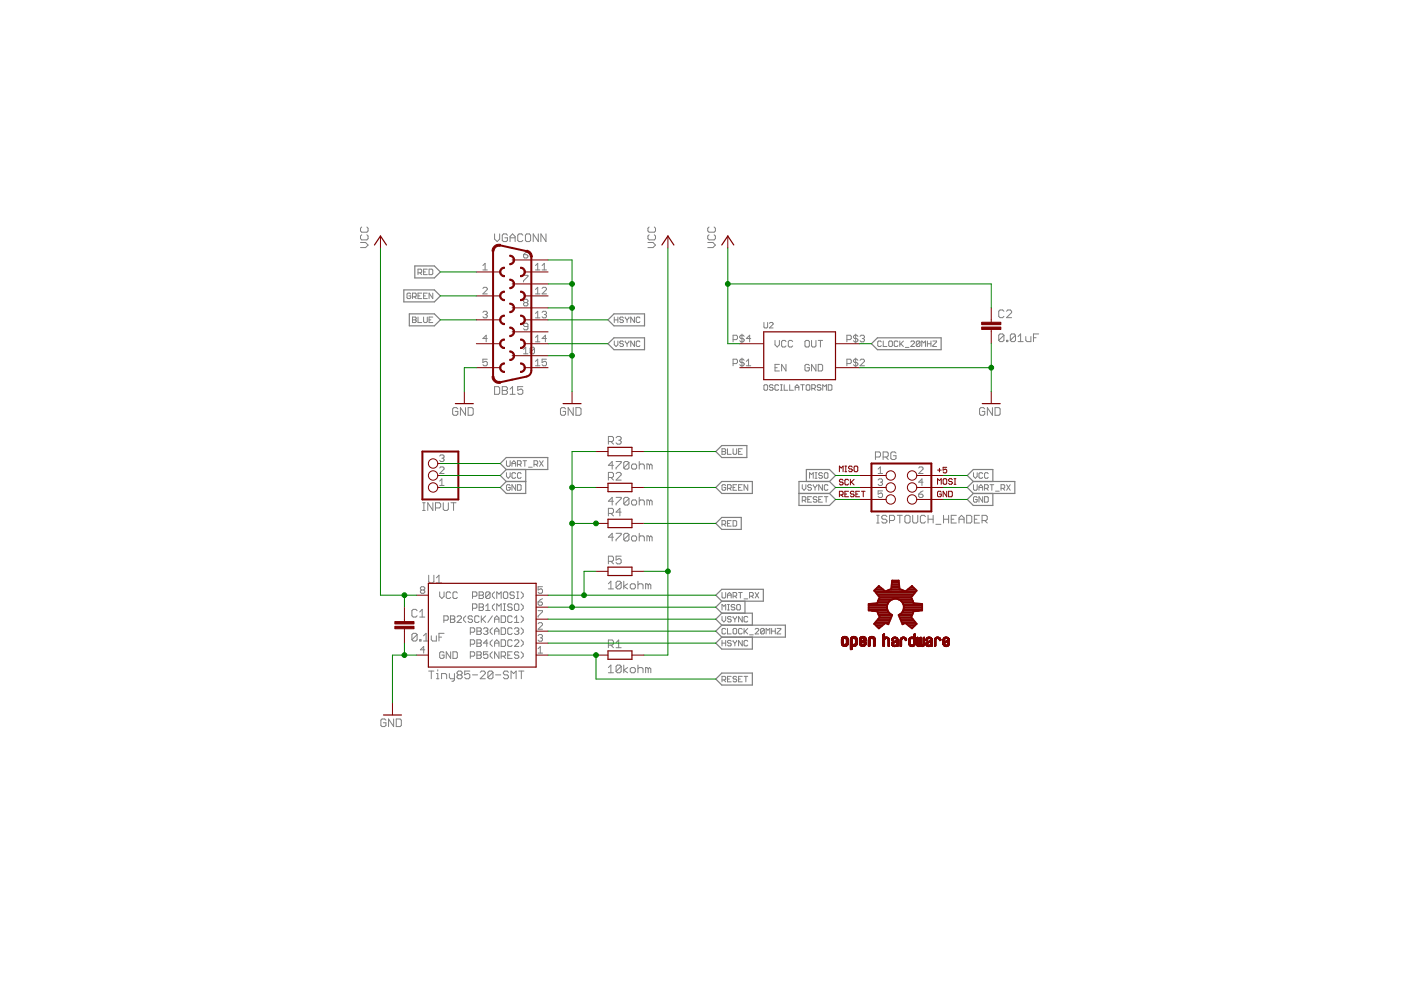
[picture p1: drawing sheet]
<svg xmlns="http://www.w3.org/2000/svg" width="297mm" height="210mm" viewBox="0 0 297 210" stroke-linecap="round" stroke-linejoin="round" font-family="sans-serif">
<g fill="none" stroke="#808080" stroke-width=".21">
<path d="M76.4 51.4h1.1l.5 .6-.5 .5h-1.1M76.7 49.8l-.3 .3v.5l.3 .3h1.1l.2-.3v-.5l-.2-.3M76.7 48.1l-.3 .3v.6l.3 .2h1.1l.2-.2v-.6l-.2-.3M88.6 57.8h.6l.2-.1v-.4l-.2-.2h-.6v1.1M89 57.8l.4 .4M89.8 57.7h.4M90.6 57.1h-.8v1.1h.8M91 57.1h.6l.2 .2v.7l-.2 .2h-.6zM102.4 56.3l.4-.5v1.4M102.4 57.2h.9M104.9 49.6v1.1l.5 .5 .5-.5v-1.1M107.6 49.9l-.3-.3h-.5l-.3 .3v1.1l.3 .2h.5l.3-.2v-.6h-.6"/>
<path d="M108.1 51.2v-1.1l.6-.5 .5 .5v1.1M108.1 50.4h1.1M110.8 49.9l-.2-.3h-.6l-.2 .3v1.1l.2 .2h.6l.2-.2M111 54h.7l.2 .5-.2 .2h-.5l-.2-.2zM111 58.4h.9v.2l-.9 .9v.3M111.7 49.6h.5l.3 .3v1.1l-.3 .2h-.5l-.3-.2v-1.1zM111.9 53.3l-.9 .7M113.5 57.2h1M113.5 56.3l.5-.5v1.4M114.1 49.6v1.6l-1-1.6v1.6M114.9 57.2h1M114.9 56.3l.5-.5v1.4"/>
<path d="M115.8 49.6v1.6l-1.1-1.6v1.6M137.4 51.4h1.1l.5 .6-.5 .5h-1.1M137.6 49.8l-.2 .3v.5l.2 .3h1.1l.3-.3v-.5l-.3-.3M137.6 48.1l-.2 .3v.6l.2 .2h1.1l.3-.2v-.6l-.3-.3M150.1 51.4h1.1l.5 .6-.5 .5h-1.1M150.3 49.8l-.2 .3v.5l.2 .3h1.1l.3-.3v-.5l-.3-.3M150.3 48.1l-.2 .3v.6l.2 .2h1.1l.3-.2v-.6l-.3-.3M87.1 62.3l-.2-.2h-.4l-.2 .2v.8l.2 .2h.4l.2-.2v-.4h-.4M87.5 67.2h.6l.1 .2-.1 .4 .1 .4-.1 .2h-.6zM87.5 62.9h.6l.1-.2v-.4l-.1-.2h-.6v1.2M87.5 67.8h.6M87.9 62.9l.3 .4"/>
<path d="M88.6 67.2v1.2h.8M88.6 62.7h.4M89.4 62.1h-.8v1.2h.8M89.8 67.2v1l.2 .2h.4l.2-.2v-1M89.8 62.7h.4M90.6 62.1h-.8v1.2h.8M91 67.8h.4M91.8 67.2h-.8v1.2h.8M91.8 62.1v1.2l-.8-1.2v1.2M102.4 61.2l.2-.3h.5l.2 .3v.2l-.9 .9h.9M102.4 66.2l.2-.2h.5l.2 .2-.2 .5M102.8 66.7h.3"/>
<path d="M103.1 66.7l.2 .2-.2 .5h-.5l-.2-.2M103.3 76.2h-.9v.7l.4-.3 .5 .3v.4l-.2 .3h-.5l-.2-.3M103.3 71.8h-.9l.7-.7v1.4M111 74.1l.5-.5v1.4M111 75h.9M111.2 64.2l-.2-.3 .2-.4h.5l.2 .2-.2 .5M111.2 64.2l-.2 .2 .2 .5h.5l.2-.3-.2-.4M111.2 64.2h.5M111.9 69.2h-.7l-.2-.2 .2-.5h.5l.2 .3v.9l-.2 .2h-.5l-.2-.2M113.3 73.9v.9l-.2 .2h-.5l-.2-.2M113.3 73.9l-.2-.3h-.5l-.2 .3v.9M113.3 73.9l-.9 .9"/>
<path d="M113.5 72.5h1M113.5 77.6h1M113.5 67.4h1M113.5 62.3h1M113.5 71.5l.5-.4v1.4M113.5 61.4l.5-.5v1.4M113.5 66.5l.5-.5v1.4M113.5 76.6l.5-.4v1.4M114.9 61.2l.3-.3h.4l.3 .3v.2l-1 .9h1M114.9 66.2l.3-.2h.4l.3 .2-.3 .5M115.4 66.7h.2M115.6 66.7l.3 .2-.3 .5h-.4l-.3-.2"/>
<path d="M115.9 76.2h-1v.7l.5-.3 .5 .3v.4l-.3 .3h-.4l-.3-.3M115.9 71.8h-1l.7-.7v1.4M130.2 67.8h.8M130.2 67.2v1.2M130.2 72.3v.8l.4 .4 .4-.4v-.8M131 67.2v1.2M132.2 67.4l-.2-.2h-.4l-.2 .2 .2 .4h.4l.2 .4-.2 .2h-.4l-.2-.2M132.2 72.5l-.2-.2h-.4l-.2 .2v.2l.2 .2h.4l.2 .4-.2 .2h-.4l-.2-.2M132.6 67.2l.3 .6M132.6 72.3l.3 .6M132.9 67.8v.6M132.9 72.9v.6"/>
<path d="M133.3 67.2v.2l-.4 .4M133.3 72.3v.2l-.4 .4M134.5 67.2v1.2l-.8-1.2v1.2M134.5 72.3v1.2l-.8-1.2v1.2M135.7 67.4l-.2-.2h-.4l-.2 .2v.8l.2 .2h.4l.2-.2M135.7 72.5l-.2-.2h-.4l-.2 .2v.8l.2 .2h.4l.2-.2M155.4 72h.7l.3-.2v-.5l-.3-.2h-.7v1.4M155.4 77.1h.7l.3-.2v-.5l-.3-.2h-.7v1.4M157.3 70.8v1.9M157.3 75.9v1.9M157.8 71.3l-.3-.2h-.4l-.3 .4 .3 .3h.4l.3 .4-.3 .3h-.4l-.3-.3M157.8 76.4l-.3-.2h-.4l-.3 .4 .3 .3h.4l.3 .4-.3 .3h-.4l-.3-.3"/>
<path d="M158.2 77.6h1M158.2 76.6l.5-.4v1.4M159.2 71.8h-1l.7-.7v1.4M162 68.4v.9l.2 .2h.4l.2-.2v-.9M163.1 68.6l.2-.2h.4l.2 .2v.1l-.8 .8h.8M164.3 72.2v.9l.5 .5 .4-.5v-.9M164.3 78h.5M165.2 77.3h-.9v1.4h.9M166.6 72.4l-.2-.2h-.5l-.2 .2v.9l.2 .3h.5l.2-.3M166.6 77.3v1.4l-.9-1.4v1.4M168.1 72.4l-.3-.2h-.4l-.3 .2v.9l.3 .3h.4l.3-.3M170.9 72.2h.5l.2 .2v.9l-.2 .3h-.5l-.2-.3v-.9z"/>
<path d="M171.6 77.5l-.2-.2h-.5l-.2 .2v.9l.2 .3h.5l.2-.3v-.4h-.5M172.1 72.2v1.1l.2 .3h.5l.2-.3v-1.1M173 77.3v1.4l-.9-1.4v1.4M173.5 77.3h.7l.2 .2v.9l-.2 .3h-.7zM173.5 72.2h.9M173.9 72.2v1.4M179.6 77.1h.7l.2-.2v-.5l-.2-.2h-.7v1.4M179.6 72h.7l.2-.2v-.5l-.2-.2h-.7v1.4M181.4 70.8v1.9M181.4 75.9v1.9M181.9 71.3l-.2-.2h-.5l-.2 .4 .2 .3h.5l.2 .4-.2 .3h-.5l-.2-.3M181.9 76.4l-.2-.2h-.5l-.2 .4 .2 .3h.5l.2 .4-.2 .3h-.5l-.2-.3"/>
<path d="M182.4 76.4l.2-.2h.4l.3 .2v.2l-.9 1h.9M182.4 71.3l.2-.2h.4l.3 .2-.3 .5M182.8 71.8h.2M183 71.8l.3 .2-.3 .5h-.4l-.2-.3M186.9 72.5l-.2-.2h-.4l-.2 .2v.8l.2 .2h.4l.2-.2M187.3 72.3v1.2h.7M188.6 72.3h.4l.2 .2v.8l-.2 .2h-.4l-.2-.2v-.8zM190.4 72.5l-.2-.2h-.4l-.2 .2v.8l.2 .2h.4l.2-.2M190.8 72.3v1.2M191 72.9l.5 .6M191.5 72.3l-.7 .8M191.9 73.7h.8"/>
<path d="M193.1 72.5l.2-.2h.4l.2 .2v.2l-.8 .8h.8M195.1 72.5l-.2-.2h-.4l-.2 .2v.8M195.1 72.5v.8l-.2 .2h-.4l-.2-.2M195.1 72.5l-.8 .8M195.4 73.5v-1.2l.4 .4 .4-.4v1.2M196.6 72.3v1.2M196.6 72.9h.8M197.4 72.3v1.2M197.8 72.3h.8v.2l-.8 .8v.2h.8M212.9 66l-.3-.3h-.6l-.2 .3v1.1l.2 .3h.6l.3-.3M212.9 71.1l-.3-.3h-.6l-.2 .3v1.1M212.9 71.1v1.1l-.3 .2h-.6l-.2-.2"/>
<path d="M212.9 71.1l-1.1 1.1M213.4 72.2h.3v.2h-.3zM213.4 66l.3-.3h.5l.3 .3v.3l-1.1 1.1h1.1M215.3 71.1l-.3-.3h-.5l-.3 .3v1.1M215.3 71.1v1.1l-.3 .2h-.5l-.3-.2M215.3 71.1l-1.1 1.1M215.9 72.4h1M215.9 71.4l.5-.6v1.6M217.5 71.4v.8l.3 .2h.8v-1M219.1 71.6h.6M220.2 70.8h-1.1v1.6M93.2 96.7l.3-.2h.4l.2 .2-.2 .5"/>
<path d="M93.2 99.2l.3-.2h.4l.2 .2v.3l-.9 .9h.9M93.7 97.2h.2M93.9 97.2l.2 .2-.2 .5h-.4l-.3-.3M97.1 86.7l-.3-.3h-.6l-.2 .3v1.1l.2 .3h.6l.3-.3v-.6h-.6M98.7 86.4v1.7l-1.1-1.7v1.7M99.3 86.4h.8l.2 .3v1.1l-.2 .3h-.8zM104.9 82h.8l.2 .3v1l-.2 .3h-.8zM106.5 82h.8l.3 .3v.2l-.3 .3 .3 .3v.2l-.3 .3h-.8zM106.5 82.8h.8M107.4 97.7v1l.2 .2h.4l.2-.2v-1M108.1 83.6h1.1M108.1 82.5l.6-.5v1.6"/>
<path d="M108.5 98.9v-.8l.4-.4 .4 .4v.8M108.5 98.3h.8M109.7 98.5h.6l.2-.2v-.4l-.2-.2h-.6v1.2M110.1 98.5l.4 .4M110.8 82h-1v.8l.5-.3h.3l.2 .3v.5l-.2 .3h-.6l-.2-.3M110.9 97.7h.8M111.3 97.7v1.2M112.1 99.1h.7M113.2 98.5h.6l.2-.2v-.4l-.2-.2h-.6v1.2M113.6 98.5l.4 .4M114.4 97.7l.8 1.2M115.2 97.7l-.8 1.2"/>
<path d="M119.9 86.7l-.3-.3h-.5l-.3 .3v1.1l.3 .3h.5l.3-.3v-.6h-.5M121.5 86.4v1.7l-1-1.7v1.7M122.1 86.4h.8l.3 .3v1.1l-.3 .3h-.8zM129 93.6h.8l.3-.3v-.5l-.3-.3h-.8v1.7M129.5 93.6l.6 .6M130.1 98.7h-1.1l.8-.8v1.6M130.6 97.9h1.1v.2l-1.1 1.1v.3M130.6 92.8l.3-.3h.5l.3 .3v.3l-.3 .2M131.2 93.3h.2M131.4 93.3l.3 .3v.3l-.3 .3h-.5l-.3-.3M133.3 98.1l-1.1 1.1M133.3 98.1l-.2-.2h-.6l-.3 .2v1.1"/>
<path d="M133.3 98.1v1.1l-.2 .3h-.6l-.3-.3M133.9 98.7l.3-.3h.5l.3 .3v.5l-.3 .3h-.5l-.3-.3zM135.5 97.9v1.6M135.5 98.7l.3-.3h.5l.3 .3v.8M137.7 98.7l.3-.3 .3 .3v.8M137.7 98.7l-.3-.3h-.2v1.1M137.7 98.7v.8M153.1 95.1h.6l.2 .3-.2 .3 .2 .4-.2 .2h-.6zM153.1 95.7h.6M154.2 95.1v1.2h.8M155.4 95.1v1l.2 .2h.4l.2-.2v-1M156.6 95.7h.4"/>
<path d="M157.4 95.1h-.8v1.2h.8M162.2 81.6h.4l.2 .2v.7l-.2 .2h-.4l-.2-.2v-.7zM163.9 81.8l-.2-.2h-.4l-.2 .2 .2 .3h.4l.2 .3-.2 .3h-.4l-.2-.2M165.1 81.8l-.2-.2h-.4l-.2 .2v.7l.2 .2h.4l.2-.2M165.5 81.6h.4M165.5 82.7h.4M165.7 81.6v1.1M166.3 81.6v1.1h.7M167.4 81.6v1.1h.8M168.6 82.1h.8M168.6 82.7v-.7l.4-.4 .4 .4v.7M169.8 81.6h.7"/>
<path d="M170.2 81.6v1.1M170.9 81.8l.2-.2h.4l.2 .2v.7l-.2 .2h-.4l-.2-.2zM172.1 82.4h.6l.2-.3v-.3l-.2-.2h-.6v1.1M172.5 82.4l.4 .3M174.1 81.8l-.3-.2h-.3l-.2 .4 .2 .1h.3l.3 .4-.3 .2h-.3l-.2-.2M174.4 82.7v-1.1l.4 .4 .4-.4v1.1M175.6 81.6h.6l.2 .2v.7l-.2 .2h-.6zM185.6 96.9h.8l.3-.3v-.5l-.3-.3h-.8v1.6M186.2 99.5l.4-.5v1.4M187.2 96.9h.9l.2-.3v-.5l-.2-.3h-.9v1.6M187.8 96.9l.5 .5M190 96.1l-.3-.3h-.6l-.2 .3v1.1l.2 .2h.6l.3-.2v-.6h-.6"/>
<path d="M194.8 99.2l.2-.2h.5l.2 .2v.3l-.9 .9h.9M208.8 86.7l-.3-.3h-.5l-.3 .3v1.1l.3 .3h.5l.3-.3v-.6h-.6M210.4 86.4v1.7l-1.1-1.7v1.7M211 86.4h.8l.2 .3v1.1l-.2 .3h-.8zM89.6 108.2h.5M89.6 106.6h.5M89.9 106.6v1.6M91.8 106.6v1.6l-1.1-1.6v1.6M92.3 107.7h.9l.2-.3v-.5l-.2-.3h-.9v1.6M93.2 102l.5-.5v1.4M93.2 102.9h.9M94 106.6v1.3l.2 .3h.6l.3-.3v-1.3"/>
<path d="M95.6 106.6h1.1M96.2 106.6v1.6M107.4 100.2v.8l.4 .4 .4-.4v-.8M108.2 103l-.2-.2h-.4l-.2 .2v.7l.2 .2h.4l.2-.2v-.3h-.4M109.3 100.4l-.2-.2h-.4l-.2 .2v.8l.2 .2h.4l.2-.2M109.3 102.8v1.1l-.8-1.1v1.1M109.7 102.8h.6l.2 .2v.7l-.2 .2h-.6zM110.5 100.4l-.2-.2h-.4l-.2 .2v.8l.2 .2h.4l.2-.2M129 101.2h.8l.3-.2v-.6l-.3-.2h-.8v1.6M129 108.9h.8l.3-.3v-.6l-.3-.2h-.8v1.6M129 119h.8l.3-.3v-.5l-.3-.3h-.8v1.6M129.5 101.2l.6 .6"/>
<path d="M129.5 108.9l.6 .5M129.5 119l.6 .5M130.1 106.3h-1.1l.8-.8v1.6M130.1 113.9h-1.1l.8-.8v1.6M130.6 100.4l.3-.2h.5l.3 .2v.3l-1.1 1.1h1.1M130.6 105.5h1.1v.2l-1.1 1.1v.3M130.6 113.1h1.1v.2l-1.1 1.1v.3M131.7 108.6h-1.1l.8-.8v1.6M131.7 117.9h-1.1v.8l.6-.2h.2l.3 .2v.6l-.3 .2h-.5l-.3-.2M133.3 105.7l-.2-.2h-.6l-.3 .2v1.1M133.3 113.3l-.2-.2h-.6l-.3 .2v1.1M133.3 105.7v1.1l-.2 .3h-.6l-.3-.3"/>
<path d="M133.3 113.3v1.1l-.2 .3h-.6l-.3-.3M133.3 105.7l-1.1 1.1M133.3 113.3l-1.1 1.1M133.9 113.9l.3-.3h.5l.3 .3v.5l-.3 .3h-.5l-.3-.3zM133.9 106.3l.3-.3h.5l.3 .3v.5l-.3 .3h-.5l-.3-.3zM135.5 106.3l.3-.3h.5l.3 .3v.8M135.5 105.5v1.6M135.5 113.1v1.6M135.5 113.9l.3-.3h.5l.3 .3v.8M137.7 113.9l.3-.3 .3 .3v.8M137.7 106.3l.3-.3 .3 .3v.8M137.7 106.3l-.3-.3h-.2v1.1"/>
<path d="M137.7 113.9l-.3-.3h-.2v1.1M137.7 106.3v.8M137.7 113.9v.8M153.1 111.2h.6l.2-.2v-.4l-.2-.2h-.6v1.1M153.5 111.2l.4 .3M153.9 103l-.2-.2h-.4l-.2 .2v.7l.2 .2h.4l.2-.2v-.3h-.4M154.2 103.5h.6l.2-.1v-.4l-.2-.2h-.6v1.1M154.2 111h.4M154.6 103.5l.4 .4M155 110.4h-.8v1.1h.8M155.4 110.4h.6l.2 .2v.8l-.2 .1h-.6zM155.4 103.4h.4"/>
<path d="M156.2 102.8h-.8v1.1h.8M156.6 103.4h.4M157.4 102.8h-.8v1.1h.8M158.5 102.8v1.1l-.7-1.1v1.1M170.1 102.8v.7l.4 .4 .4-.4v-.7M170.1 106.1h.6l.2-.2v-.4l-.2-.2h-.6v1.2M170.5 106.1l.4 .4M171.3 105.9h.3M171.6 101.4v-1.2l.4 .4 .4-.4v1.2M172 103l-.2-.2h-.4l-.1 .4 .1 .2h.4l.2 .3-.2 .2h-.4l-.1-.2M172 105.3h-.7v1.2h.7M172.4 102.8l.4 .6"/>
<path d="M172.8 101.4h.4M172.8 100.2h.4M172.8 103.4v.5M173 100.2v1.2M173.2 105.5l-.2-.2h-.4l-.2 .4 .2 .2h.4l.2 .4-.2 .2h-.4l-.2-.2M173.2 102.8v.2l-.4 .4M173.6 105.9h.4M174.4 100.4l-.2-.2h-.4l-.2 .2 .2 .4h.4l.2 .2-.2 .4h-.4l-.2-.2M174.4 102.8v1.1l-.8-1.1v1.1M174.4 105.3h-.8v1.2h.8M174.8 105.3h.7M175 100.2h.3l.2 .2v.8l-.2 .2h-.3l-.2-.2v-.8z"/>
<path d="M175.2 105.3v1.2M175.5 103l-.2-.2h-.3l-.2 .2v.7l.2 .2h.3l.2-.2M185.9 110.9h.5M185.9 109.3h.5M186.1 109.3v1.6M186.2 100.4h.9M186.2 101.8l.2-.3h.5l.2 .3-.2 .4M186.6 102.2h.3M186.9 102.2l.2 .3-.2 .4h-.5l-.2-.2M187.1 104.1h-.9v.7l.4-.3 .5 .3v.4l-.2 .3h-.5l-.2-.3M188 109.5l-.2-.2h-.6l-.3 .2v.3l.3 .3h.6l.2 .3v.2l-.2 .3h-.6l-.3-.3M188.6 110.4h.8l.3-.3v-.6l-.3-.2h-.8v1.6"/>
<path d="M190.2 109.3h1.1M190.8 109.3v1.6M191.9 109.5l.2-.2h.6l.3 .2v1.1l-.3 .3h-.6l-.2-.3zM193.5 109.3v1.3l.3 .3h.5l.3-.3v-1.3M194.8 104.8h.7l.2 .4-.2 .3h-.5l-.2-.3zM195.7 102.2h-.9l.7-.7v1.4M195.7 104.1l-.9 .7M196.2 109.5l-.3-.2h-.5l-.3 .2v1.1l.3 .3h.5l.3-.3M196.8 110.1h1M196.8 109.3v1.6M197.8 109.3v1.6M198.4 111.2h1.1"/>
<path d="M200 110.1h1.1M200 109.3v1.6M201.1 109.3v1.6M201.7 110.1h.5M202.8 109.3h-1.1v1.6h1.1M203.3 110.1h1.1M203.3 110.9v-1.1l.6-.5 .5 .5v1.1M205 109.3h.8l.2 .2v1.1l-.2 .3h-.8zM206.4 102.8v.9l.2 .2h.4l.2-.2v-.9M206.4 100.2v.8l.4 .4 .4-.4v-.8M206.6 110.1h.5M207.2 105.5l-.2-.2h-.4l-.2 .2v.8l.2 .2h.4l.2-.2v-.4h-.4"/>
<path d="M207.6 103.4h.7M207.6 103.9v-.7l.4-.4 .3 .4v.7M207.7 109.3h-1.1v1.6h1.1M208.2 110.4h.8l.3-.3v-.6l-.3-.2h-.8v1.6M208.3 100.4l-.1-.2h-.4l-.2 .2v.8l.2 .2h.4l.1-.2M208.3 105.3v1.2l-.7-1.2v1.2M208.7 103.5h.6l.2-.1v-.4l-.2-.2h-.6v1.1M208.7 105.3h.6l.2 .2v.8l-.2 .2h-.6zM208.8 110.4l.5 .5M209.1 103.5l.4 .4M209.5 100.4l-.2-.2h-.4l-.2 .2v.8l.2 .2h.4l.2-.2M209.9 102.8h.8"/>
<path d="M210.3 102.8v1.1M211.1 104.1h.8M212.2 103.5h.6l.2-.1v-.4l-.2-.2h-.6v1.1M212.6 103.5l.4 .4M213.4 102.8l.8 1.1M214.2 102.8l-.8 1.1M88.4 129.5l-.2-.3h-.6l-.3 .3v1.1l.3 .2h.6l.2-.2M88.4 134.6l-.2-.3h-.6l-.3 .3v1M88.4 134.6v1l-.2 .3h-.6l-.3-.3M88.4 134.6l-1.1 1M89 135.6h.3v.3h-.3zM89 130.8h1.1"/>
<path d="M89 129.8l.5-.6v1.6M89.4 125.1l-.3-.2 .3-.5h.4l.3 .2-.3 .5M89.4 125.1l-.3 .2 .3 .5h.4l.3-.2-.3-.5M89.4 125.1h.4M89.8 135.9h1.1M89.8 134.8l.5-.5v1.6M90.1 137.8h-1l.7-.7v1.4M90.9 122v1.3l.3 .3h.5l.3-.3v-1.3M91.4 134.8v.8l.3 .3h.8v-1.1M92.5 122.5l.6-.5v1.6M92.5 123.6h1.1M93.1 135.1h.5"/>
<path d="M93.2 125.5v.9l.5 .5 .4-.5v-.9M94.1 131.5h.7l.2-.2v-.5l-.2-.2h-.7v1.4M94.1 134.3h-1v1.6M94.1 138.4l-.2-.2h-.4l-.3 .2v1l.3 .2h.4l.2-.2v-.5h-.4M95.5 130.6h.7l.2 .2-.2 .5 .2 .4-.2 .3h-.7zM95.5 131.3h.7M95.5 125.7l-.2-.2h-.5l-.2 .2v1l.2 .2h.5l.2-.2M95.5 138.2v1.4l-.9-1.4v1.4M96 138.2h.7l.3 .2v1l-.3 .2h-.7zM96.9 130.8l.2-.2h.5l.2 .2v.2l-.9 1h.9M97 125.7l-.3-.2h-.4l-.3 .2v1l.3 .2h.4l.3-.2M98.8 130.6l-.5 .4v.5l.5 .5"/>
<path d="M99.7 136.6h.7l.2-.2v-.5l-.2-.2h-.7v1.4M99.7 134h.7l.2-.2v-.5l-.2-.2h-.7v1.4M99.7 139.1h.7l.2-.2v-.5l-.2-.2h-.7v1.4M100.2 130.8l-.3-.2h-.4l-.2 .4 .2 .3h.4l.3 .4-.3 .3h-.4l-.2-.3M100.2 126.4h.7l.2-.2v-.5l-.2-.2h-.7v1.4M100.2 129h.7l.2-.3v-.4l-.2-.3h-.7v1.4M101.1 135.7h.7l.2 .2-.2 .5 .2 .4-.2 .3h-.7zM101.1 138.2h.7l.2 .2-.2 .5 .2 .5-.2 .2h-.7zM101.1 133.1h.7l.2 .2-.2 .5 .2 .5-.2 .2h-.7zM101.1 138.9h.7M101.1 133.8h.7M101.1 136.4h.7"/>
<path d="M101.6 125.5h.7l.2 .2-.2 .5 .2 .5-.2 .2h-.7zM101.6 128h.7l.2 .3-.2 .4 .2 .5-.2 .2h-.7zM101.6 128.7h.7M101.6 130.8l-.3-.2h-.4l-.3 .2v.9l.3 .3h.4l.3-.3M101.6 126.2h.7M102 130.6v1.4M102.3 131.3l.7 .7M102.5 133.3l.2-.2h.5l.2 .2-.2 .5M103 128.5l.4-.5v1.4M103 129.4h.9M103 130.6l-1 .9M103 133.8h.2"/>
<path d="M103.2 133.8l.2 .2-.2 .5h-.5l-.2-.2M103.4 138.2h-.9v.7l.5-.2 .4 .2v.5l-.2 .2h-.5l-.2-.2M103.4 136.4h-.9l.7-.7v1.4M103.9 125.7l-.2-.2h-.5l-.2 .2v1M103.9 125.7v1l-.2 .2h-.5l-.2-.2M103.9 125.7l-.9 1M104.4 138.2l-.5 .5v.4l.5 .5M104.4 133.1l-.5 .5v.4l.5 .5M104.4 135.7l-.5 .4v.5l.5 .5M104.4 130.6l-1 1.4M104.9 132v-1l.4-.4 .5 .4v1M104.9 134.5v-.9l.4-.5 .5 .5v.9"/>
<path d="M104.9 137.1v-1l.4-.4 .5 .4v1M104.9 128l-.5 .5v.5l.5 .4M104.9 125.5l-.5 .5v.4l.5 .5M104.9 131.3h.9M104.9 133.8h.9M104.9 136.4h.9M105.3 126.9v-1.4l.5 .5 .5-.5v1.4M105.3 129.4v-1.4l.5 .5 .5-.5v1.4M105.8 138.2v1.4l-.9-1.4v1.4M106.3 130.6h.7l.2 .2v.9l-.2 .3h-.7zM106.3 135.7h.7l.2 .2v.9l-.2 .3h-.7zM106.3 133.1h.7l.2 .2v1l-.2 .2h-.7z"/>
<path d="M106.3 139.1h.7l.2-.2v-.5l-.2-.2h-.7v1.4M106.7 139.1l.5 .5M106.7 128h.5M106.7 129.4h.5M107 125.5h.4l.3 .2v1l-.3 .2h-.4l-.3-.2v-1zM107 128v1.4M107.7 138.9h.4M108.6 135.9l-.2-.2h-.5l-.2 .2v.9l.2 .3h.5l.2-.3M108.6 128.3l-.2-.3h-.5l-.2 .5 .2 .2h.5l.2 .5-.2 .2h-.5l-.2-.2M108.6 130.8l-.2-.2h-.5l-.2 .2v.9l.2 .3h.5l.2-.3M108.6 133.3l-.2-.2h-.5l-.2 .2v1l.2 .2h.5l.2-.2M108.6 138.2h-.9v1.4h.9"/>
<path d="M109.1 125.7l-.3-.2h-.4l-.3 .5 .3 .2h.4l.3 .5-.3 .2h-.4l-.3-.2M109.1 135.9l.2-.2h.5l.2 .2v.2l-.9 1h.9M109.1 133.3l.2-.2h.5l.2 .2-.2 .5M109.1 132h.9M109.1 131l.4-.4v1.4M109.3 128h.5l.2 .3v.9l-.2 .2h-.5l-.2-.2v-.9zM109.5 125.5h.5M109.5 126.9h.5M109.5 133.8h.3M109.8 125.5v1.4M109.8 133.8l.2 .2-.2 .5h-.5l-.2-.2M110 138.4l-.2-.2h-.5l-.2 .5 .2 .2h.5l.2 .5-.2 .2h-.5l-.2-.2"/>
<path d="M110.5 133.1l.4 .5v.4l-.4 .5M110.5 125.5l.4 .5v.4l-.4 .5M110.5 130.6l.4 .4v.5l-.4 .5M110.5 128l.4 .5v.5l-.4 .4M110.5 135.7l.4 .4v.5l-.4 .5M110.5 138.2l.4 .5v.4l-.4 .5M114.1 127.6h.7l.2 .5-.2 .2h-.5l-.2-.2zM114.1 129.5h.9v.2l-.9 .9v.3M114.1 132.2l.2-.2h.5l.2 .2v.3l-.9 .9h.9M114.1 134.8l.2-.3h.5l.2 .3-.2 .4M114.1 137.5l.5-.4v1.4M114.1 138.5h.9"/>
<path d="M114.6 135.2h.2M114.8 135.2l.2 .3v.2l-.2 .3h-.5l-.2-.3M115 124.4h-.9v.7l.5-.2 .4 .2v.5l-.2 .2h-.5l-.2-.2M115 126.9l-.9 .7M129 124.9h1.1M129 136.8h.8l.3-.3v-.5l-.3-.3h-.8v1.6M129 123.8l.5-.6v1.7M129.5 136.8l.6 .5M130.6 136.2l.6-.5v1.6M130.6 137.3h1.1M131.7 123.5v1.1l-.3 .3h-.5l-.3-.3M131.7 123.5l-.3-.3h-.5l-.3 .3v1.1"/>
<path d="M131.7 123.5l-1.1 1.1M132.2 123.2v1.7M133.1 123.8l-.9 .5 .9 .6M133.6 124l.3-.2h.5l.3 .2v.6l-.3 .3h-.5l-.3-.3zM135.3 123.2v1.7M135.3 124l.2-.2h.6l.2 .2v.9M137.4 124l-.2-.2h-.3v1.1M137.4 124v.9M137.4 124l.3-.2 .3 .2v.9M153.1 136.4h.8M153.1 125.6v1l.2 .2h.4l.2-.2v-1M153.1 129.3v-1.1l.4 .3 .4-.3v1.1"/>
<path d="M153.1 130.7v.8l.4 .4 .4-.4v-.8M153.1 135.8v1.1M153.9 133.4l-.2-.2h-.4l-.2 .2v.8l.2 .2h.4l.2-.2M153.9 135.8v1.1M154.2 126.2h.8M154.2 133.2v1.2h.8M154.2 126.8v-.8l.4-.4 .4 .4v.8M154.2 129.3h.4M154.2 128.2h.4M154.5 128.2v1.1M155 130.9l-.2-.2h-.3l-.3 .2 .3 .4h.3l.2 .2-.2 .4h-.3l-.3-.2M155 136l-.2-.2h-.3l-.3 .2 .3 .4h.3l.2 .1-.2 .4h-.3l-.3-.1"/>
<path d="M155.4 126.4h.6l.2-.2v-.4l-.2-.2h-.6v1.2M155.4 133.4l.2-.2h.4l.2 .2v.8l-.2 .2h-.4l-.2-.2zM155.4 130.7l.4 .6M155.4 135.8l.4 .6M155.8 128.4l-.2-.2h-.4l-.2 .3 .2 .2h.4l.2 .4-.2 .2h-.4l-.2-.2M155.8 131.3v.6M155.8 136.4v.5M155.8 126.4l.4 .4M156.2 128.4l.2-.2h.4l.2 .2v.7l-.2 .2h-.4l-.2-.2zM156.2 130.7l-.4 .6M156.2 135.8l-.4 .6M156.6 125.6h.8"/>
<path d="M157 125.6v1.2M157.4 133.4l-.2-.2h-.4l-.2 .2v.8l.2 .2h.4l.2-.2M157.4 130.7v1.2l-.8-1.2v1.2M157.4 135.8v1.1l-.8-1.1v1.1M157.8 133.2v1.2M157.8 127h.7M157.9 133.8l.6 .6M158.5 130.9l-.2-.2h-.4l-.1 .2v.8l.1 .2h.4l.2-.2M158.5 136l-.2-.2h-.4l-.1 .2v.8l.1 .1h.4l.2-.1M158.5 133.2l-.7 .8M158.9 126.4h.6l.2-.2v-.4l-.2-.2h-.6v1.2M158.9 134.6h.8"/>
<path d="M159.3 126.4l.4 .4M160.1 133.4l.2-.2h.4l.2 .2v.2l-.8 .8h.8M160.1 125.6l.8 1.2M160.9 125.6l-.8 1.2M162.1 133.4l-.3-.2h-.3l-.2 .2v.8M162.1 133.4v.8l-.3 .2h-.3l-.2-.2M162.1 133.4l-.8 .8M162.4 134.4v-1.2l.4 .4 .4-.4v1.2M163.6 133.8h.8M163.6 133.2v1.2M164.4 133.2v1.2M164.8 133.2h.7v.2l-.7 .8v.2h.7"/>
<path d="M81.8 152.7l-.2-.3h-.6l-.2 .3v1.1l.2 .3h.6l.2-.3v-.6h-.5M83.5 152.4v1.7l-1.1-1.7v1.7M84 152.4h.8l.3 .3v1.1l-.3 .3h-.8zM90.9 142.3h1.1M91.4 142.3v1.6M92.5 142.8h.3v1.1M92.5 143.9h.6M92.8 142v.3M93.6 143.9v-1.1h.8l.3 .3v.8M95.3 142.8v.8l.2 .3h.9M96.4 142.8v1.4l-.3 .2h-.3M97.2 143.1l-.3-.3v-.2l.3-.3h.5l.3 .3v.2l-.3 .3"/>
<path d="M97.2 143.1l-.3 .3v.2l.3 .3h.5l.3-.3v-.2l-.3-.3M97.2 143.1h.5M99.6 142.3h-1.1v.8l.6-.3h.3l.2 .3v.5l-.2 .3h-.6l-.3-.3M100.2 143.1h1.1M101.8 142.6l.3-.3h.5l.3 .3v.2l-1.1 1.1h1.1M104.5 142.6l-.2-.3h-.6l-.3 .3v1M104.5 142.6v1l-.2 .3h-.6l-.3-.3M104.5 142.6l-1.1 1M105.1 143.1h1.1M107.8 142.6l-.3-.3h-.5l-.3 .3v.2l.3 .3h.5l.3 .3v.2l-.3 .3h-.5l-.3-.3M108.4 143.9v-1.6l.5 .5 .5-.5v1.6M110 142.3h1.1"/>
<path d="M110.5 142.3v1.6M129 141.5l.5-.5v1.6M129 142.6h1.1M131.7 141.3v1.1l-.3 .2h-.5l-.3-.2M131.7 141.3l-.3-.3h-.5l-.3 .3v1.1M131.7 141.3l-1.1 1.1M132.2 141v1.6M133.1 141.5l-.9 .6 .9 .5M133.6 141.8l.3-.3h.5l.3 .3v.6l-.3 .2h-.5l-.3-.2zM135.3 141.8l.2-.3h.6l.2 .3v.8M135.3 141v1.6M137.4 141.8l-.2-.3h-.3v1.1"/>
<path d="M137.4 141.8v.8M137.4 141.8l.3-.3 .3 .3v.8M153.1 144.2h.6l.2-.2v-.4l-.2-.2h-.6v1.2M153.5 144.2l.4 .4M154.2 144h.4M155 143.4h-.8v1.2h.8M156.2 143.6l-.2-.2h-.4l-.2 .2 .2 .4h.4l.2 .2-.2 .4h-.4l-.2-.2M156.6 144h.4M157.4 143.4h-.8v1.2h.8M157.8 143.4h.7M158.1 143.4v1.2"/>
</g>
<g fill="none" stroke="#808080" stroke-width=".25">
<path d="M87.9 56.4h4.2l1.3 1.3-1.3 1.2h-4.2zM85.6 61.5h6.5l1.3 1.2-1.3 1.3h-6.5zM86.8 66.5h5.3l1.3 1.3-1.3 1.3h-5.3zM128.9 72.9l1.3-1.3h6.5v2.5h-6.5zM130.2 66.5h6.5v2.6h-6.5l-1.3-1.3zM184.8 72.9l1.2-1.3h13.5v2.5h-13.5zM106.1 98.3l1.2-1.3h8.8v2.5h-8.8zM107.3 99.5l-1.2 1.3 1.2 1.3M111.5 99.5v5.1h-4.2l-1.2-1.2 1.2-1.3M151.8 95.7l1.2-1.2h5.3v2.5h-5.3zM107.3 102.1h4.2M151.8 111l1.2-1.3h4.2v2.5h-4.2z"/>
<path d="M153 102.1h6.5v2.5h-6.5l-1.2-1.2zM169.4 104.6h6.5M171 102.1v-2.6h4.9l1.2 1.3-1.2 1.3M175.9 102.1l1.2 1.3-1.2 1.2M175.9 102.1h-6.5v5.1h6.5l1.2-1.3-1.2-1.3M206.4 102.1l-1.3-1.3 1.3-1.3h4.1v2.6M206.4 102.1h8.8v2.5h-8.8M206.4 104.6l-1.3 1.3 1.3 1.3h4.1v-2.6M206.4 102.1l-1.3 1.3 1.3 1.2M151.8 126.2l1.2-1.3h8.8v2.6h-8.8zM153 132.5l-1.2 1.3 1.2 1.3M153 132.5h13.5v2.6h-13.5"/>
<path d="M153 127.5l-1.2 1.2 1.2 1.3M153 130h6.5v2.5M153 135.1l-1.2 1.3 1.2 1.2h6.5v-2.5M153 130l-1.2 1.3 1.2 1.2M157.9 127.5v2.5M151.8 144l1.2-1.3h6.5v2.5h-6.5z"/>
</g>
<g fill="none" stroke="#800000" stroke-width=".25">
<path d="M79.4 51.9l1.3-1.9 1.2 1.9M140.3 51.9l1.3-1.9 1.3 1.9M153 51.9l1.3-1.9 1.3 1.9M161.9 70.4h15.2v10.1h-15.2zM96.5 85.6h3.9M119.4 85.6h3.8M128.9 94.8h5.1v1.8h-5.1zM208.3 85.6h3.8M128.9 102.5h5.1v1.7h-5.1zM128.9 110.1h5.1v1.8h-5.1zM90.8 123.7h22.9v17.7h-22.9zM128.9 138h5.1v1.8h-5.1z"/>
<path d="M128.9 120.2h5.1v1.8h-5.1zM81.3 151.6h3.8"/>
</g>
<g fill="none" stroke="#800000" stroke-width=".21">
<path d="M80.7 50v2.6M101 57.7h5.1M108.6 55.1h7.6M111.1 57.7h5.1M141.6 50v2.6M154.3 50v2.6M101 78h5.1M101 72.9h5.1M101 62.7h5.1M101 67.8h5.1M108.6 60.2h7.6M108.6 65.3h7.6"/>
<path d="M108.6 70.4h7.6M108.6 75.4h7.6M111.1 78h5.1M111.1 72.9h5.1M111.1 62.7h5.1M111.1 67.8h5.1M156.8 78h5.1M156.8 72.9h5.1M177.1 78h5.1M177.1 72.9h5.1M210.2 65.3v3M210.2 69.8v3.1"/>
<path d="M92.8 98.3h.6M98.4 83v2.6M121.3 83v2.6M126.4 95.7h2.5M134 95.7h2.5M179.1 98.8h.4M179.3 98.8v1.2M180.7 99l-.2-.2h-.4l-.2 .4 .2 .2h.4l.2 .4-.2 .2h-.4l-.2-.2M181.3 98.8h.4l.2 .2v.8l-.2 .2h-.4l-.2-.2v-.8zM198.8 99.7h.8M199.2 99.3v.8M200.7 99.1h-.7v.6l.3-.2 .4 .2v.4l-.2 .2h-.3l-.2-.2"/>
<path d="M210.2 83v2.6M92.8 103.4h.6M92.8 100.8h.6M126.4 103.4h2.5M126.4 111h2.5M134 103.4h2.5M134 111h2.5M178 100v-1.2l.4 .4 .4-.4v1.2M178 104.9h.5l.3-.1v-.4l-.3-.2h-.5v1.1M178.4 104.9l.4 .4M178.8 101.8l-.3-.2h-.3l-.2 .4 .2 .2h.3l.3 .4-.3 .2h-.3l-.2-.2M179.1 104.8h.4"/>
<path d="M179.1 100h.4M179.9 104.2h-.8v1.1h.8M179.9 101.8l-.2-.2h-.4l-.2 .2v.8l.2 .2h.4l.2-.2M180.3 101.6v1.2M180.5 102.2l.6 .6M181.1 104.4l-.2-.2h-.4l-.2 .2 .2 .4h.4l.2 .1-.2 .4h-.4l-.2-.2M181.1 101.6l-.8 .8M181.5 104.8h.4M182.2 103.4h5.7M182.2 100.8h5.7M182.2 105.9h5.7M182.2 104.2h-.7v1.1h.7"/>
<path d="M182.6 104.2h.8M183 104.2v1.1M194.4 103.4h5.6M194.4 100.8h5.6M194.4 105.9h5.6M198.8 102.7v-1.2l.4 .4 .4-.4v1.2M199.6 104.4l-.2-.2h-.4l-.2 .2v.7l.2 .2h.4l.2-.2v-.3h-.4M200.2 101.5h.3l.2 .2v.8l-.2 .2h-.3l-.2-.2v-.8zM200.7 104.2v1.1l-.7-1.1v1.1M201.1 104.2h.6l.2 .2v.7l-.2 .2h-.6zM201.9 101.7l-.2-.2h-.4l-.2 .4 .2 .2h.4l.2 .4-.2 .2h-.4l-.2-.2M202.3 101.5h.4"/>
<path d="M202.3 102.7h.4M202.5 101.5v1.2M85.7 128.7v3.1M85.7 133.3v3.1M88.3 126.2h2.5M88.3 138.9h2.5M113.7 126.2h2.5M113.7 128.7h2.5M113.7 138.9h2.5M113.7 131.3h2.5M113.7 133.8h2.5M113.7 136.4h2.5"/>
<path d="M126.4 138.9h2.5M126.4 121.1h2.5M134 138.9h2.5M134 121.1h2.5M178.4 136.4h.4M178.4 136.3h.4M178.4 136.2h.4M178.4 136.1h.4M178.4 136h.4M178.4 135.9h.4M178.4 135.8h.4M178.4 135.7h.4"/>
<path d="M178.4 135.6h.4M178.4 136.5h.5M178.4 136.5h.4M178.4 136.6l.6 .1M178.4 136.6h.5M178.5 136.7h1.3M178.5 136.7h1.2M178.5 135.3h1.2M178.5 136.8h1.2M178.5 135.2h1.2M178.6 136.8h1.1M178.6 135.2h1.1"/>
<path d="M178.6 135.1h1M178.6 136.9h1M178.7 135.1h.9M178.7 136.9h.8M178.8 135h.7M178.8 135.6h-.4M178.8 137h.6M178.8 135.5l-.4 .1M178.8 135.5h-.4M178.9 135.4h-.5M178.9 135h.4M179 137.1h.3"/>
<path d="M179 135.4h-.6M179.3 135.4h.5M179.4 136.5h.4M179.4 135.5h.4M179.4 135.5l.5 .1M179.5 136.4h.4M179.5 136.3h.4M179.5 136.2h.4M179.5 136.1h.4M179.5 136h.4M179.5 135.9h.4M179.5 135.8h.4"/>
<path d="M179.5 135.7h.4M179.5 135.6h.4M179.8 135.3h-1.3M179.8 136.6l-.6 .1M179.8 136.6h-.5M179.9 136.5h-.5M180.3 136.4h.4M180.3 137.6h.4M180.3 137.5h.4M180.3 137.4h.4M180.3 137.3h.4M180.3 137.2h.4"/>
<path d="M180.3 137.1h.4M180.3 136.7h1.4M180.3 136.6l.6 .1M180.3 136.6h.5M180.3 136.5h.5M180.3 136.5h.4M180.3 136.3h.4M180.3 136.2h.4M180.3 136.1h.4M180.3 136h.4M180.3 135.9h.4M180.3 135.8h.4"/>
<path d="M180.3 135.7h.4M180.3 135.6h.4M180.3 135.5h.5M180.3 137.8h.1M180.4 135.3h1.3M180.4 135.2h1.2M180.5 135.2h1.1M180.5 135.1h1M180.6 137.7h-.3M180.6 135.1h.9M180.7 137.6l-.4 .1M180.7 135h.7"/>
<path d="M180.7 137.1h-.4M180.7 135.5l-.4 .1M180.8 135.4h-.5M180.8 135h.4M180.9 135.4h-.5M180.9 137.1h.3M181.2 135.4h.5M181.3 135.4h.4M181.3 136.5h.4M181.3 136.5h.5M181.3 135.5h.4M181.3 135.5h.5"/>
<path d="M181.4 137h-1.1M181.4 136.4h.4M181.4 136.3h.4M181.4 136.2h.4M181.4 136.1h.4M181.4 136h.4M181.4 135.9h.4M181.4 135.8h.4M181.4 135.7h.4M181.4 135.6h.4M181.4 136.9l-1.1 .1M181.5 136.9h-1.2"/>
<path d="M181.6 136.8l-1.3 .1M181.6 136.8h-1.3M181.7 136.7l-1.4 .1M181.7 135.3h-1.3M181.7 136.6l-.6 .1M181.7 136.6h-.5M182.2 136.4h.4M182.2 136.5h.4M182.2 136.2h.7M182.2 135.8l.4 .1M182.2 135.8h.4M182.2 135.7h.4"/>
<path d="M182.2 135.6h.4M182.2 136.6h.6M182.2 136.5h.5M182.3 136.6l.5 .1M182.3 136.7h1.3M182.3 135.3h1.3M182.4 135.2h1.2M182.4 135.2h1.1M182.4 136.8h1.1M182.5 135.1h1M182.5 136.9h.9M182.5 136.9h.8"/>
<path d="M182.5 135.1h.9M182.6 135h.7M182.6 135.6l-.4 .1M182.6 137h.7M182.6 135.5l-.4 .1M182.7 135.5h-.5M182.7 135.9h1M182.7 136.3h-.5M182.7 135.4h-.5M182.8 135h.3M182.8 137.1h.3M182.8 135.4h-.5"/>
<path d="M182.9 136.2l-.7 .1M182.9 135.8h.8M183.1 136.7h.5M183.1 135.7h.6M183.1 135.4h.5M183.1 136.1l-.9 .1M183.1 136.1h-.9M183.2 135.4h.5M183.2 135.5h.5M183.2 136.5h.5M183.2 135.6h.5M183.3 136.4h.4"/>
<path d="M183.3 135.6h.4M183.3 136.3h.4M183.3 136l-1.1 .1M183.4 136.2h.3M183.4 136h-1.2M183.5 136.2h.2M183.5 136.8h-1.1M183.5 135.9l-1.3 .1M183.6 136.7l-1.3 .1M183.6 135.3h-1.3M183.6 136.6h-.5M183.6 135.9h-1.4"/>
<path d="M184.1 136.4h.4M184.1 136.9h.4M184.1 136.8h.4M184.1 136.7h.4M184.1 136.6h.4M184.1 136.5h.4M184.1 136.3h.4M184.1 136.2h.4M184.1 136.1h.4M184.1 136h.4M184.1 135.9h.4M184.1 135.8h.4"/>
<path d="M184.1 135.7h.4M184.1 135.6h.4M184.1 137h.2M184.2 135.3h1.3M184.3 135.2h1.1M184.3 135.1h1.1M184.4 135.1h.9M184.5 136.9l-.4 .1M184.5 135h.7M184.5 135.6h-.4M184.6 135.5l-.5 .1M184.6 135.5h-.5"/>
<path d="M184.7 135.4h-.5M184.7 135h.3M185 135.4h.5M185.1 135.4h.5M185.1 135.5h.5M185.2 135.5h.4M185.2 136.4h.4M185.2 136.8h.4M185.2 136.7h.4M185.2 136.6h.4M185.2 136.5h.4M185.2 136.3h.4"/>
<path d="M185.2 136.2h.4M185.2 136.1h.4M185.2 136h.4M185.2 135.9h.4M185.2 135.8h.4M185.2 135.7h.4M185.2 135.6h.4M185.2 137h.2M185.5 135.3h-1.3M185.5 136.9l-.3 .1M185.6 136.9h-.4M187.2 136.4h.3"/>
<path d="M187.2 137.1h.1M187.2 136.9h.3M187.2 136.8h.3M187.2 136.7h.3M187.2 136.6h.3M187.2 136.5h.3M187.2 136.3h.3M187.2 136.2h.3M187.2 136.1h.3M187.2 136h.3M187.2 135.9h.3M187.2 135.8h.3"/>
<path d="M187.2 135.7h.3M187.2 135.6h.4M187.2 135.3h1.3M187.2 135.3h1.2M187.2 135.2h1.2M187.2 135.1l1.1 .1M187.2 135.1h.4M187.2 135h.3M187.2 134.9h.3M187.2 134.8h.3M187.2 134.7h.3M187.2 134.6h.3"/>
<path d="M187.2 134.5h.3M187.3 134.5h.2M187.3 134.4h.2M187.5 137h-.3M187.5 136.9l-.3 .1M187.6 135.6h-.4M187.6 135.5l-.4 .1M187.6 135.1h.6M187.7 135.5h-.5M187.7 135.4h-.5M187.9 135.4h-.7M187.9 135.1h.1"/>
<path d="M188 135.4h.5M188.1 135.4h.5M188.2 135.5h.4M188.3 135.6h.3M188.3 136.4h.3M188.3 137.1h.1M188.3 136.9h.3M188.3 136.8h.3M188.3 136.7h.3M188.3 136.6h.3M188.3 136.5h.3M188.3 136.3h.3"/>
<path d="M188.3 136.2h.3M188.3 136.1h.3M188.3 136h.3M188.3 135.9h.3M188.3 135.8h.3M188.3 135.7h.3M188.6 137h-.3M188.6 136.9l-.3 .1M189.1 136.7h.3M189.1 136.6h.3M189.1 136.5h.2M189.1 135.7h.2"/>
<path d="M189.1 136.8h.8M189.1 136.7l.4 .1M189.1 135.6h.3M189.1 135.5h.4M189.2 136.9h.7M189.2 135.3h1.1M189.3 135.8l-.2 .1M189.3 135.3h.9M189.3 135.2h.9M189.3 137h.6M189.3 135.8h-.2M189.3 135.7l-.2 .1"/>
<path d="M189.4 135.2h.7M189.4 136.5h-.3M189.4 136.1h1M189.4 135.6h-.3M189.4 136.4h-.3M189.4 137.1h.5M189.4 135.5h-.3M189.4 135.1h.6M189.5 136.4h-.4M189.5 136h.9M189.5 135.4h-.4M189.6 136.3h-.5"/>
<path d="M189.6 137.1h.1M189.6 136h.8M189.7 135.4h-.5M189.7 135.1h.1M189.8 136.2l-.7 .1M189.8 135.4h.5M189.8 135.9h.6M189.8 136.2h-.6M189.9 135.9h.5M189.9 135.4h.5M190 136.1l-.8 .1M190 135.5h.4"/>
<path d="M190 135.8h.4M190.1 135.8h.3M190.1 135.6h.3M190.1 136.1h.3M190.1 136.4h.3M190.1 136.9h.3M190.1 136.8h.3M190.1 136.7h.3M190.1 136.6h.3M190.1 136.5h.3M190.1 136.3h.3M190.1 136.2h.3"/>
<path d="M190.1 135.7h.3M190.2 137.1h-.1M190.4 137h-.3M190.4 136.9l-.3 .1M190.4 136.1h-1.1M190.9 136.4h.3M190.9 137.1h.1M190.9 136.9h.3M190.9 136.8h.3M190.9 136.7h.3M190.9 136.6h.3M190.9 136.5h.3"/>
<path d="M190.9 136.3h.3M190.9 136.2h.3M190.9 136.1h.3M190.9 136h.3M190.9 135.9h.3M190.9 135.8h.3M190.9 135.7h.3M190.9 135.6h.3M191 135.3h1.1M191.1 135.3h.9M191.1 137h-.2M191.1 135.2h.9"/>
<path d="M191.2 136.9l-.3 .1M191.2 135.2h.7M191.2 135.7h-.3M191.2 135.6h-.3M191.2 135.5l-.3 .1M191.3 135.1h.6M191.3 135.5h-.4M191.4 135.4h-.5M191.5 135.1h.1M191.5 135.4h-.5M191.6 135.4h.5M191.7 135.4h.5"/>
<path d="M191.8 135.5h.4M191.9 135.5h.3M191.9 135.6h.3M191.9 135.7h.3M192 135.8h.1M192.2 135.8h-.2M192.2 135.7h-.3M192.7 136.4h.3M192.7 136.3h.3M192.7 136.2h.3M192.7 136.1h.3M192.7 136h.3"/>
<path d="M192.7 135.9h.3M192.7 135.8h.3M192.7 136.5h.3M192.7 135.7h.3M192.7 136.6l.4 .1M192.7 136.6h.3M192.7 136.7h.4M192.7 136.7l.5 .1M192.8 136.8h1.2M192.8 136.8h1.1M192.8 135.3h1.2M192.9 136.9h.9"/>
<path d="M192.9 135.3h1.1M192.9 135.2h1.1M193 137h.7M193 135.6h-.3M193 135.2h1M193.1 135.5l-.4 .1M193.1 135.1h.5M193.1 137.1h.5M193.1 135.5h-.4M193.2 135.4h-.5M193.3 137.1h.1M193.3 135.1h.1"/>
<path d="M193.3 135.4h-.5M193.4 135.4h.6M193.5 135.4h.5M193.5 136.8h.5M193.6 135.5h.4M193.7 135.5h.3M193.7 135.6h.3M193.7 135.1h.3M193.7 136.4h.3M193.7 136.5h.3M193.7 136.3h.3M193.7 136.2h.3"/>
<path d="M193.7 136.1h.3M193.7 136h.3M193.7 135.9h.3M193.7 135.8h.3M193.7 135.7h.3M193.7 135h.3M193.7 134.9h.3M193.7 134.8h.3M193.7 134.7h.3M193.7 134.6h.3M193.7 134.5h.3M193.8 136.4h.2"/>
<path d="M193.8 135.9h.2M193.8 134.6h.2M193.8 134.5h.2M193.8 134.4h.2M194 136.7h-.4M194 136.6l-.3 .1M194 136.6h-.3M194.3 136.4h.3M194.3 136.7l.4 .1M194.3 136.7h.4M194.3 136.6h.3M194.3 136.5h.3"/>
<path d="M194.3 136.3h.3M194.3 136.2h.3M194.3 136.1h.3M194.3 136h.3M194.3 135.9h.3M194.3 135.8h.3M194.3 135.7h.3M194.3 135.6h.3M194.3 135.5h.3M194.3 135.4h.3M194.3 135.3h.3M194.3 135.2h.3"/>
<path d="M194.4 136.8h1.6M194.4 135.2h.2M194.4 136.8h1.5M194.4 136.9h1.5M194.5 136.9h1.4M194.5 135.1h.1M194.5 137h1.3M194.6 137.1h.4M194.9 137.1h.1M194.9 136.8h.5M195 136.7h.4M195 136.4h.3"/>
<path d="M195 136.6h.3M195 136.5h.3M195 136.3h.3M195 136.2h.3M195 136.1h.3M195 136h.3M195 135.9h.3M195 135.8h.3M195 135.7h.3M195 135.6h.3M195 135.5h.3M195 135.4h.3"/>
<path d="M195 135.3h.3M195 135.2h.3M195.1 135.2h.2M195.2 135.1h.1M195.3 137.1h.4M195.6 136.8h.4M195.7 136.7h.3M195.7 136.6h.3M195.7 136.4h.3M195.7 136.5h.3M195.7 136.3h.3M195.7 136.2h.3"/>
<path d="M195.7 136.1h.3M195.7 136h.3M195.7 135.9h.3M195.7 135.8h.3M195.7 135.7h.3M195.7 135.6h.3M195.7 135.5h.3M195.7 135.4h.3M195.7 135.3h.3M195.7 135.2h.3M195.8 135.2h.2M195.9 135.1h.1"/>
<path d="M196.3 136.7h.4M196.3 136.6h.3M196.3 136.5h.3M196.3 135.7h.3M196.3 135.6h.3M196.3 136.7l.4 .1M196.3 136.8h.8M196.4 136.8l.8 .1M196.4 136.9h.8M196.4 135.3h1.1M196.5 136.9h.7M196.5 135.8l-.2 .1"/>
<path d="M196.5 135.3h1M196.6 137h.6M196.6 135.8h-.3M196.6 135.2h.8M196.6 135.7l-.3 .1M196.6 136.1h1.1M196.7 136.4h-.4M196.7 135.5l-.4 .1M196.7 135.1h.6M196.7 135.5h-.3M196.7 136h1M196.8 135.4h-.4"/>
<path d="M196.8 136.3h-.5M196.9 136h.8M196.9 135.1h.1M197 135.4h-.6M197 136.2l-.6 .1M197 135.4h.6M197.1 135.9h.6M197.1 136.2h-.7M197.1 135.4h.5M197.2 137.1h-.5M197.3 136.1l-.9 .1M197.3 135.5h.3"/>
<path d="M197.3 135.8h.4M197.3 135.6h.4M197.4 135.6h.3M197.4 136.4h.3M197.4 137.1h.1M197.4 136.9h.3M197.4 136.8h.3M197.4 136.7h.3M197.4 136.6h.3M197.4 136.5h.3M197.4 136.3h.3M197.4 136.2h.3"/>
<path d="M197.4 136.1h.3M197.4 135.7h.3M197.6 137h-.2M197.7 136.1h-1.2M198.1 136.4h.3M198.1 137.1h.1M198.1 136.9h.3M198.1 136.8h.3M198.1 136.7h.3M198.1 136.6h.3M198.1 136.5h.3M198.1 136.3h.3"/>
<path d="M198.1 136.2h.3M198.1 136.1h.3M198.1 136h.3M198.1 135.9h.3M198.1 135.8h.3M198.1 135.7h.3M198.2 135.3h1.1M198.3 135.3h1M198.3 135.2h.9M198.4 137h-.3M198.4 136.9l-.3 .1M198.4 135.6l-.3 .1"/>
<path d="M198.4 135.2h.8M198.5 135.6h-.4M198.5 135.5l-.4 .1M198.5 135.1h.6M198.5 135.5h-.3M198.6 135.4h-.4M198.7 135.1h.2M198.8 135.4h-.6M198.8 135.4h.6M199 135.4h.4M199.1 135.5h.3M199.1 135.5h.4"/>
<path d="M199.1 135.6h.4M199.2 135.6h.3M199.2 135.7h.3M199.2 135.8h.1M199.4 135.8h-.2M199.5 135.7l-.3 .1M199.9 136.5h.3M199.9 136h1.1M199.9 136h.4M199.9 135.9h.3M199.9 135.8h.3M199.9 135.7h.3"/>
<path d="M199.9 136.6l.4 .1M199.9 136.6h.4M200 136.7h.4M200 136.7l.4 .1M200 136.8h1.2M200.1 136.8h1M200.1 135.3h1.1M200.1 136.9h1M200.1 135.3h1M200.2 136.9h.8M200.2 135.2h.8M200.2 137h.8"/>
<path d="M200.2 136.4h-.3M200.2 135.6l-.3 .1M200.3 135.6h-.4M200.3 136.4h-.4M200.3 135.5l-.4 .1M200.3 135.1h.6M200.3 137.1h.6M200.3 135.5h-.3M200.4 135.4h-.4M200.4 136.3h-.5M200.5 135.1h.2M200.6 135.4h-.6"/>
<path d="M200.6 137.1h.1M200.6 136.2l-.7 .1M200.6 135.9h.7M200.6 135.4h.6M200.7 136.2h-.8M200.7 135.9h.6M200.8 135.4h.4M200.8 136.1l-.9 .1M200.8 135.8h.5M200.9 135.5h.4M200.9 136.1h-1M200.9 135.8h.4"/>
<path d="M200.9 136.7h.4M200.9 135.5l.4 .1M201 135.6h.3M201 136.5h.3M201 135.7h.3M201 136.4h.3M201.1 136.3h.2M201.1 136h-.8M201.2 136.7l-.4 .1M201.2 136.3h.1M201.2 136.7h-.3M201.3 135.9l-.9 .1"/>
<path d="M201.3 136.6h-.4M201.3 136.5h-.3M83.2 149.1v2.5"/>
<circle cx="91.8" cy="98.3" r=".99"/>
<circle cx="91.8" cy="103.4" r=".99"/>
<circle cx="91.8" cy="100.8" r=".99"/>
<circle cx="188.8" cy="103.4" r=".99"/>
<circle cx="188.8" cy="100.8" r=".99"/>
<circle cx="188.8" cy="105.9" r=".99"/>
<circle cx="193.4" cy="103.4" r=".99"/>
<circle cx="193.4" cy="105.9" r=".99"/>
<circle cx="193.4" cy="100.8" r=".99"/>
</g>
<g fill="#800000" stroke="#800000" stroke-width=".21">
<path d="M83.7 132.8h4.1v.5h-4.1z"/>
<path d="M83.7 131.8h4.1v.5h-4.1z"/>
<path d="M208.1 69.3h4.1v.5h-4.1z"/>
<path d="M208.1 68.3h4.1v.5h-4.1z"/>
</g>
<g fill="#800000" stroke="#800000" stroke-width=".21">
<path d="M106.3 62l.7-.3v.3a.76 .76 0 0 0-.8 .7 .76 .76 0 0 0 .8 .8v.3a1.02 1.02 0 0 1-1-.7 1.02 1.02 0 0 1 .3-1.1z" fill-rule="evenodd"/>
<path d="M108.1 59.2a1.02 1.02 0 0 1 1 1 1.02 1.02 0 0 1-1 1v-.2a.76 .76 0 0 0 .7-.8 .76 .76 0 0 0-.7-.8z" fill-rule="evenodd"/>
<path d="M106.3 56.9l.7-.3v.3a.76 .76 0 0 0-.8 .8 .76 .76 0 0 0 .8 .7v.3a1.02 1.02 0 0 1-1-.7 1.02 1.02 0 0 1 .3-1.1z" fill-rule="evenodd"/>
<path d="M108.1 69.3a1.02 1.02 0 0 1 1 1.1 1.02 1.02 0 0 1-1 1v-.3a.76 .76 0 0 0 .7-.7 .76 .76 0 0 0-.7-.8z" fill-rule="evenodd"/>
<path d="M106.3 67l.7-.2v.3a.76 .76 0 0 0-.8 .7 .76 .76 0 0 0 .8 .8v.2a1.02 1.02 0 0 1-1-.6 1.02 1.02 0 0 1 .3-1.2z" fill-rule="evenodd"/>
<path d="M108.1 64.3a1.02 1.02 0 0 1 1 1 1.02 1.02 0 0 1-1 1v-.3a.76 .76 0 0 0 .7-.7 .76 .76 0 0 0-.7-.8z" fill-rule="evenodd"/>
<path d="M106.3 72.1l.7-.2v.2a.75 .75 0 0 0-.8 .8 .75 .75 0 0 0 .8 .7v.3a1.01 1.01 0 0 1-1-.7 1.01 1.01 0 0 1 .3-1.1z" fill-rule="evenodd"/>
<path d="M108.1 74.4a1.02 1.02 0 0 1 1 1 1.02 1.02 0 0 1-1 1v-.2a.76 .76 0 0 0 .7-.8 .76 .76 0 0 0-.7-.7z" fill-rule="evenodd"/>
<path d="M106.3 77.2l.5-.3h.2v.3a.76 .76 0 0 0-.8 .8 .76 .76 0 0 0 .8 .7v.3a1.01 1.01 0 0 1-1-.7 1.01 1.01 0 0 1 .3-1.1z" fill-rule="evenodd"/>
<path d="M104.8 52.2l.5-.3 .8-.1-.1 .4-.8 .1-.3 .4-.2 .6h-.4l.1-.5z" fill-rule="evenodd"/>
<path d="M111.7 53l.2 .1a1.43 1.43 0 0 1 1 1.4h-.4a1.04 1.04 0 0 0-.9-1.1z" fill-rule="evenodd"/>
<path d="M104.3 79.8h.4l.2 .5 .3 .4 .8 .2 .1 .4a1.46 1.46 0 0 1-1.8-1.5z" fill-rule="evenodd"/>
<path d="M108.1 54.1a1.02 1.02 0 0 1 1 1 1.02 1.02 0 0 1-1 1v-.2a.76 .76 0 0 0 .7-.8 .76 .76 0 0 0-.7-.7z" fill-rule="evenodd"/>
<path d="M110.4 61.7a1.02 1.02 0 0 1 1 1 1.02 1.02 0 0 1-1 1.1v-.3a.76 .76 0 0 0 .7-.8 .76 .76 0 0 0-.7-.7z" fill-rule="evenodd"/>
<path d="M110.4 66.8a1.02 1.02 0 0 1 1 1 1.02 1.02 0 0 1-1 1v-.2a.76 .76 0 0 0 .7-.8 .76 .76 0 0 0-.7-.7z" fill-rule="evenodd"/>
<path d="M110.4 71.9a1.01 1.01 0 0 1 1 1 1.01 1.01 0 0 1-1 1v-.3a.75 .75 0 0 0 .7-.7 .75 .75 0 0 0-.7-.8z" fill-rule="evenodd"/>
<path d="M110.4 76.9a1.02 1.02 0 0 1 1 1.1 1.02 1.02 0 0 1-1 1v-.3a.76 .76 0 0 0 .7-.7 .76 .76 0 0 0-.7-.8z" fill-rule="evenodd"/>
<path d="M110.4 56.6a1.02 1.02 0 0 1 1 1.1 1.02 1.02 0 0 1-1 1v-.3a.76 .76 0 0 0 .7-.7 .76 .76 0 0 0-.7-.8z" fill-rule="evenodd"/>
</g>
<path d="M104.5 53.3v26.5M106.1 52l5.6 1.3M112.6 54.5v24.4l-.4 .7-.5 .2-5.6 1.2M89.6 95.7h7.6v10.2h-7.6zM184.8 98.3h12.7v10.1h-12.7z" fill="none" stroke="#800000" stroke-width=".42"/>
<g fill="none" stroke="#800000" stroke-width=".38">
<path d="M184.2 129.2h3.9M184.2 128.8h3.9M184.2 128.5h3.9M184.2 128.1h4M184.8 129.5h3.4M185.4 132.3h2.1M185.4 125.3h2.2M185.6 132h2.9M185.6 125h1.6M185.7 125.7h8.3M185.7 132.7h1.3M185.9 131.6h2.8"/>
<path d="M185.9 124.6h.9M186 126h7.7M186.1 127.8h2.3M186.1 133h.5M186.1 129.9h2.3M186.1 127.4l-.1 .5-1.8 .2v1.3l1.8 .2 .5 1.2-1.2 1.5 1 .9 1.5-1.1 .5 .3 .9-2-.8-.5M186.2 131.3h2.6M186.2 127.4h2.5M186.2 130.2h2.6M186.3 126.4h7.1M186.3 127.1h3M186.3 127l-.2 .4"/>
<path d="M186.3 124.3h.1M186.3 124.2l1.5 1.2 1.2-.5 .1-1.8h1.4l.2 1.8 1.2 .5 1.5-1.2M186.3 124.2l-1 1 1.2 1.5-.2 .3M186.4 130.6h2.7M186.5 130.9h2.5M186.5 126.7h6.7M187.9 125.3h3.8M188.2 132.3h.2M188.6 127.4a1.8 1.8 0 0 0-.2 2.5M188.6 127.4a1.8 1.8 0 0 1 3 1.1M188.8 125h2.1M189 124.6h1.7"/>
<path d="M189 124.3h1.7M189.1 123.9h1.5M189.1 123.6h1.5M189.1 123.2h1.5M190.4 127.1h3M190.6 130.6h2.7M190.7 130.9h2.6M190.9 130.2h2.6M190.9 131.3h2.6M191 131.6h2.8M191 127.4h2.5M191.2 132h2.9"/>
<path d="M191.2 129.9h2.4M191.3 132.3h.2M191.3 127.8h2.4M191.5 129.5h3.3M191.5 128.1h4M191.6 129.2h3.9M191.6 128.5h3.9M191.6 128.5v.3M191.6 128.8l-.4 1.1M191.6 128.8h3.9M192 125.3h2.3M192.2 132.3h2.1"/>
<path d="M192.5 125h1.6M192.6 132.7h1.4M192.9 124.6h.8M193.1 133h.5M193.3 124.3h.1M193.4 124.2l1 1-1.2 1.5 .3 .7M193.5 127.4l.2 .5 1.8 .2v1.3l-1.8 .2-.5 1.2 1.2 1.5-1 .9-1.5-1.1-.6 .3-.8-2 .7-.5"/>
</g>
<g fill="none" stroke="#008000" stroke-width=".21">
<path d="M80.7 52.6v73.6h7.6M93.4 57.7h7.6M116.2 55.1h5.1v27.9M141.6 52.6v86.3h-5.1M154.3 52.6v20.3h2.5M93.4 62.7h7.6M93.4 67.8h7.6M101 78h-2.6v5M116.2 72.9h12.7M116.2 67.8h12.7M116.2 75.4h5.1M116.2 65.3h5.1"/>
<path d="M116.2 60.2h5.1M154.3 60.2h55.9v5.1M182.2 72.9h2.6M182.2 78h28M210.2 72.9v10.1M93.4 98.3h12.7M126.4 95.7h-5.1v33M136.5 95.7h15.3M93.4 103.4h12.7M93.4 100.8h12.7M121.3 111h5.1M121.3 103.4h5.1"/>
<path d="M136.5 111h15.3M136.5 103.4h15.3M177.1 103.4h5.1M177.1 100.8h5.1M177.1 105.9h5.1M200 103.4h5.1M200 100.8h5.1M200 105.9h5.1M85.7 126.2v2.5M85.7 136.4v2.5M88.3 138.9h-5.1v10.2M116.2 133.8h35.6"/>
<path d="M116.2 128.7h35.6M116.2 136.4h35.6M116.2 131.3h35.6M116.2 138.9h10.2v5.1h25.4M116.2 126.2h35.6M126.4 121.1h-2.6v5.1M136.5 121.1h5.1"/>
</g>
<g fill="#008000" stroke="#008000" stroke-width=".21">
<circle cx="126.4" cy="111" r=".51"/>
<circle cx="121.3" cy="111" r=".51"/>
<circle cx="121.3" cy="103.4" r=".51"/>
<circle cx="121.3" cy="128.7" r=".51"/>
<circle cx="85.7" cy="138.9" r=".51"/>
<circle cx="210.2" cy="78" r=".51"/>
<circle cx="121.3" cy="75.4" r=".51"/>
<circle cx="121.3" cy="65.3" r=".51"/>
<circle cx="121.3" cy="60.2" r=".51"/>
<circle cx="85.7" cy="126.2" r=".51"/>
<circle cx="154.3" cy="60.2" r=".51"/>
<circle cx="141.6" cy="121.1" r=".51"/>
<circle cx="123.8" cy="126.2" r=".51"/>
<circle cx="126.4" cy="138.9" r=".51"/>
</g>
</svg>
